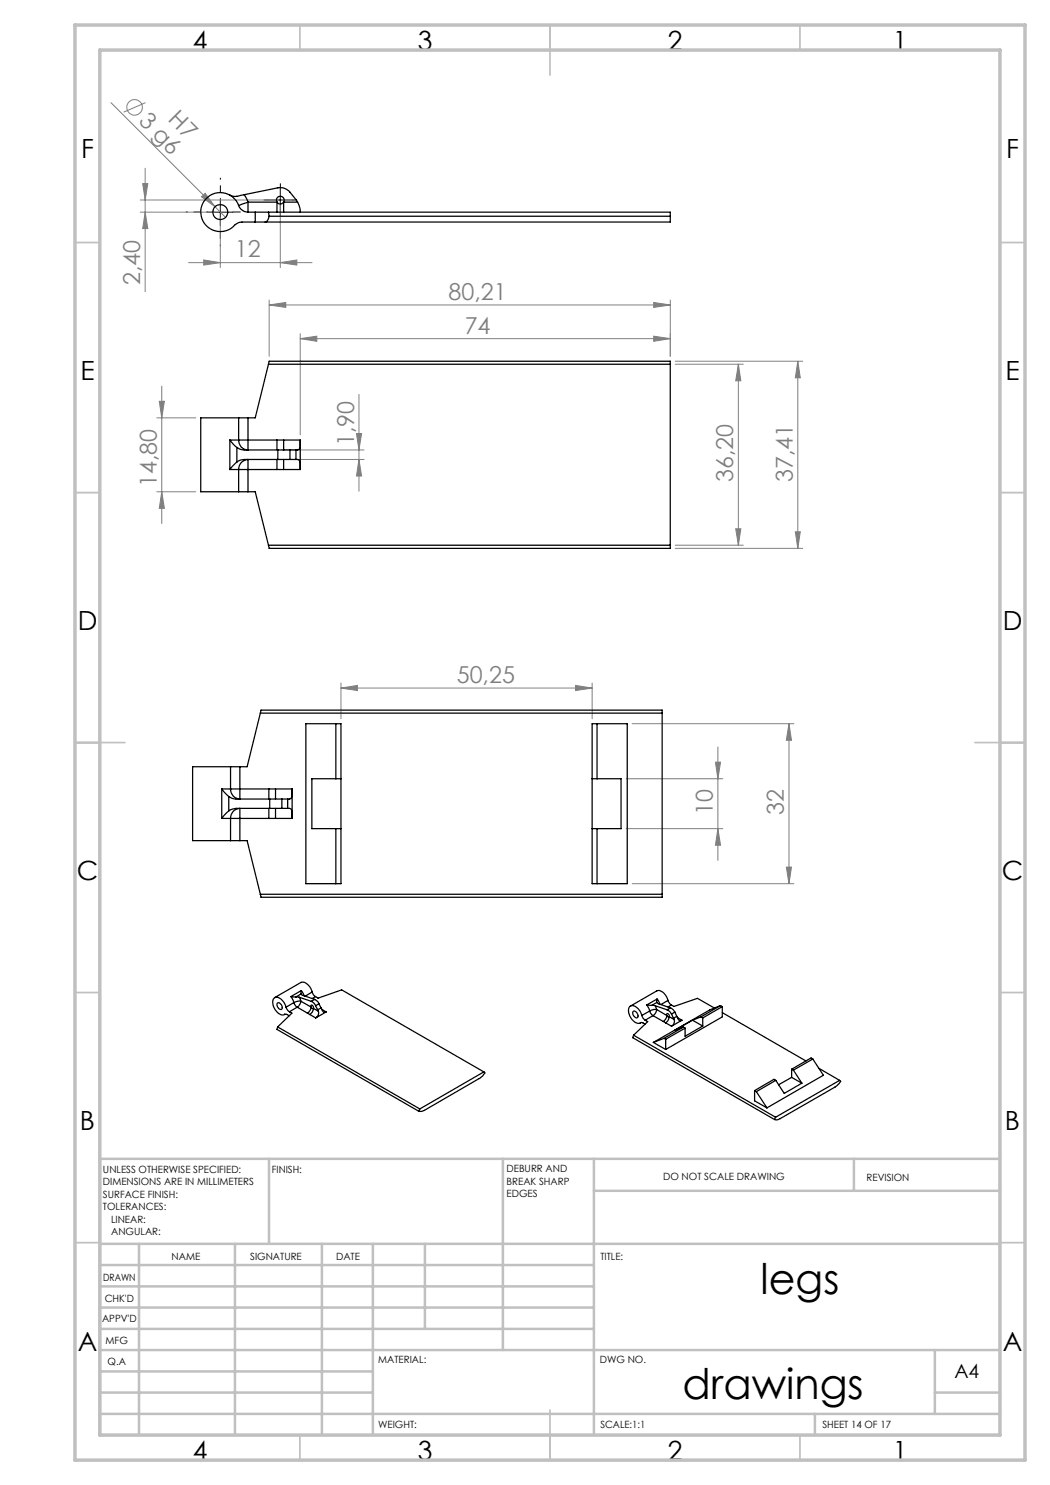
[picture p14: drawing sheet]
<svg xmlns="http://www.w3.org/2000/svg" width="210mm" height="297mm" viewBox="0 0 210 297" stroke-linecap="round" stroke-linejoin="round" font-family="sans-serif">
<defs><g id="words">
<g font-size="8.5">
<text x="152.1" y="258.8">legs</text>
<text x="136.5" y="279.7">drawings</text>
</g>
<g font-size="5.3">
<text x="38.5" y="9.9">4</text>
<text x="83.5" y="9.9">3</text>
<text x="133.6" y="9.9">2</text>
<text x="178.6" y="9.9">1</text>
<text x="16.2" y="31.7">F</text>
<text x="201.2" y="31.7">F</text>
<text x="16.1" y="75.9">E</text>
<text x="201.1" y="75.9">E</text>
<text x="15.5" y="125.9">D</text>
<text x="200.5" y="125.9">D</text>
<text x="15.4" y="175.9">C</text>
<text x="200.4" y="175.9">C</text>
<text x="16" y="225.9">B</text>
<text x="201" y="225.9">B</text>
<text x="15.5" y="270.2">A</text>
<text x="200.5" y="270.2">A</text>
<text x="38.5" y="291.9">4</text>
<text x="83.5" y="291.9">3</text>
<text x="133.6" y="291.9">2</text>
<text x="178.6" y="291.9">1</text>
</g>
<g font-size="4.7" fill="#808080">
<text x="27.5" y="24.5" transform="rotate(45 27.5 24.5)">3 g6</text>
<text x="33.4" y="24.1" transform="rotate(45 33.4 24.1)">H7</text>
<text x="47" y="51.5">12</text>
<text x="28" y="57" transform="rotate(-90 28 57)">2,40</text>
<text x="89.7" y="60">80,21</text>
<text x="92.9" y="66.7">74</text>
<text x="70.8" y="89.2" transform="rotate(-90 70.8 89.2)">1,90</text>
<text x="31.4" y="97.4" transform="rotate(-90 31.4 97.4)">14,80</text>
<text x="146.7" y="96.4" transform="rotate(-90 146.7 96.4)">36,20</text>
<text x="158.6" y="96.4" transform="rotate(-90 158.6 96.4)">37,41</text>
<text x="91.4" y="136.6">50,25</text>
<text x="142.6" y="163" transform="rotate(-90 142.6 163)">10</text>
<text x="156.8" y="163" transform="rotate(-90 156.8 163)">32</text>
</g>
<text font-size="3.9" x="190.9" y="275.5">A4</text>
<g font-size="2">
<text x="20.6" y="234.6">UNLESS OTHERWISE SPECIFIED:</text>
<text x="20.6" y="237.1">DIMENSIONS ARE IN MILLIMETERS</text>
<text x="20.6" y="239.6">SURFACE FINISH:</text>
<text x="54.4" y="234.6">FINISH:</text>
<text x="101.3" y="234.5">DEBURR AND</text>
<text x="101.3" y="237">BREAK SHARP</text>
<text x="101.3" y="239.5">EDGES</text>
<text x="132.6" y="236">DO NOT SCALE DRAWING</text>
<text x="173.3" y="236.2">REVISION</text>
<text x="20.6" y="242.1">TOLERANCES:</text>
<text x="22.2" y="244.6">LINEAR:</text>
<text x="22.2" y="247.1">ANGULAR:</text>
<text x="34.3" y="252">NAME</text>
<text x="50" y="251.9">SIGNATURE</text>
<text x="67.2" y="251.9">DATE</text>
<text x="120.1" y="251.9">TITLE:</text>
<text x="20.6" y="256.1">DRAWN</text>
<text x="20.9" y="260.3">CHK'D</text>
<text x="20.4" y="264.4">APPV'D</text>
<text x="21.1" y="268.8">MFG</text>
<text x="21.5" y="273">Q.A</text>
<text x="75.6" y="272.5">MATERIAL:</text>
<text x="120" y="272.5">DWG NO.</text>
<text x="75.6" y="285.5">WEIGHT:</text>
<text x="120.1" y="285.6">SCALE:1:1</text>
<text x="164.5" y="285.6">SHEET 14 OF 17</text>
</g>
</g></defs>
<g fill="none" stroke="#808080" stroke-width=".2">
<path d="M22.2 20.5l20.8 20.8M28.5 36.7h1.1l-.6 3.3zM29 33.7v24.6M29.1 20.5l-4.4 1.9M40.3 39.4l.7-.7 2 2.6zM28 42.4h15M28 40h27.1M29 42.4l.6 3.3h-1.1zM37.7 52.5h24.7M40.7 52l3.4 .5-3.4 .5zM43 41.3l2.1 2.2M44.1 43.4v10.1"/>
<path d="M56.1 52.5l3.3-.5v1zM56.1 41v12.5M32.3 77.2v27.5M53.8 61l3.4-.5v1zM53.8 60v11.3M53.8 61h80.3M60 67.7l3.4-.5v1.1zM60 66.7v20.3M60 67.7h74.1M71.8 78.9v19.3M130.7 67.2l3.4 .5-3.4 .6zM130.7 60.5l3.4 .5-3.4 .5z"/>
<path d="M134.1 60v11.3M135 72.2h25.5M135 72.8h13.7M147.7 72.8v36.2M147.7 72.8l.5 3.4h-1.1zM159.6 72.2l.5 3.4h-1zM159.6 72.2v37.5M31.4 83.6h7.8M31.4 98.4h7.8M31.9 80.3h1l-.6 3.3zM32.3 98.4l.6 3.3h-1zM56.6 90h16.2"/>
<path d="M56.6 91.9h16.2M71.3 86.7h1l-.5 3.3zM71.8 91.9l.5 3.3h-1zM135 109.7h25.5M135 109h13.7M147.1 105.8h1.1l-.5 3.2zM159.1 106.4h1l-.5 3.3zM68.2 137.6l3.3-.5v1zM68.2 136.6v7.2M68.2 137.6h50.2M115.1 137.1l3.3 .5-3.3 .5zM118.4 136.6v7.2"/>
<path d="M125.2 155.7h19.4M126.4 144.7h32.4M143.1 152.4h1l-.5 3.3zM143.6 149.4v22.7M157.8 144.7v32M157.8 144.7l.5 3.4h-1zM125.2 165.7h19.4M126.4 176.7h32.4M143.6 165.7l.5 3.3h-1zM157.3 173.4h1l-.5 3.3z"/>
<circle cx="26.9" cy="21.5" r="1.55"/>
</g>
<path d="M56.1 37.5v-.8M46.6 42.4h1.5M53.6 40h-.8M56.1 42.5v.8M58.6 40h.7" fill="none" stroke="#000" stroke-width=".2" stroke-dasharray="15.2 1.3 1.3 1.3"/>
<path d="M44.1 39.9v-4.3M41.6 42.4h-4.4M44.1 44.9v4.3" fill="none" stroke="#000" stroke-width=".2" stroke-dasharray="15.2 1.3 1.3 1.3" stroke-dashoffset="15"/>
<path d="M44.1 39.9v5M56.1 37.5v5M41.6 42.4h5M53.6 40h5" fill="none" stroke="#000" stroke-width=".2"/>
<g fill="none" stroke="#c0c0c0" stroke-width=".35">
<path d="M60 5v5M110 5v10M160 5v5M15 48.5h5M200 48.5h5M15 98.5h5M200 98.5h5M15 148.5h10M195 148.5h10M15 198.5h5M200 198.5h5M15 248.5h5"/>
<path d="M200 248.5h5M60 287v5M110 282v10M160 287v5"/>
</g>
<g fill="none" stroke="#c0c0c0" stroke-width=".5">
<path d="M53.8 231.8v17M100.6 231.8v38.2M118.8 231.8v55.2M118.8 238.2h81.2M170.8 231.8v6.4M200 231.8h-180v55.2M20 248.8h180M20 257.3h98.8M20 253h98.8M27.8 248.8v38.2M47 248.8v38.2M64.4 248.8v38.2"/>
<path d="M74.6 248.8v38.2M85 248.8v17M20 265.8h98.8M20 261.5h98.8M20 278.5h54.6M20 274.3h54.6M20 270h180M187 278.5h13M187 270v12.8M20 282.8h180M163 282.8v4.2"/>
</g>
<path d="M15 5h190v287h-190zM20 10h180v277h-180z" fill="none" stroke="#c0c0c0" stroke-width=".7"/>
<g fill="#808080">
<path d="M40.3 39.4l.7-.7 2 2.6z"/>
<path d="M40.7 52l3.4 .5-3.4 .5zM56.1 52.5l3.3-.5v1zM68.2 137.6l3.3-.5v1zM115.1 137.1l3.3 .5-3.3 .5z"/>
<path d="M53.8 61l3.4-.5v1zM130.7 60.5l3.4 .5-3.4 .5z"/>
<path d="M159.1 106.4h1l-.5 3.3zM159.6 72.2l.5 3.4h-1z"/>
<path d="M29 42.4l.6 3.3h-1.1zM28.5 36.7h1.1l-.6 3.3zM143.6 165.7l.5 3.3h-1zM143.1 152.4h1l-.5 3.3zM157.3 173.4h1l-.5 3.3zM157.8 144.7l.5 3.4h-1z"/>
<path d="M71.3 86.7h1l-.5 3.3zM71.8 91.9l.5 3.3h-1z"/>
<path d="M147.7 72.8l.5 3.4h-1.1zM147.1 105.8h1.1l-.5 3.2zM31.9 80.3h1l-.6 3.3zM32.3 98.4l.6 3.3h-1z"/>
<path d="M60 67.7l3.4-.5v1.1zM130.7 67.2l3.4 .5-3.4 .6z"/>
</g>
<g fill="none" stroke="#000" stroke-width=".25">
<path d="M48.8 38.9l-1.8 .4-1-.3M48.8 38.9l.8 1.5M48.8 38.9l6.8-1.3a2.52 2.52 0 0 1 2.4 .8l1.5 2M47.7 41.1a3.9 3.9 0 0 0-5.6-2.1 3.9 3.9 0 0 0-1 5.9 3.9 3.9 0 0 0 6 0l.7-.4 .6-.1h85.7v-1.2M47.7 41.1a2.1 2.1 0 0 0 1.9 1.3M49.6 40.4v2M49.6 40.4l-1.9 .7M49.6 42.4h84.5v.8M49.6 40.4h5.8M51 42.4v2M53.7 42.4l.1 .8M53.8 43.2l-.3 .9-.4 .3"/>
<path d="M53.8 43.2h80.3M55.4 40.4a.81 .81 0 0 0 1.3 0M55.4 40.4v2M55.4 40.4a.78 .78 0 0 1 .7-1.1 .78 .78 0 0 1 .6 1.1M56.7 40.4v2M56.7 40.4h2.8M59.5 40.4l.5 1.2v.8M53.7 72.8l.1-.6h80.3v37.5h-80.3l-.1-.7M53.7 72.8l-2.7 10.8h-1.4M53.7 72.8h80.4M46 93.9h1.7M46 88h1.7"/>
<path d="M46 88l1.4 1.5M46 88v5.9M47.4 89.5l.6 .3 .8 .2h6.8M47.4 92.4l-1.4 1.5M47.4 89.5v2.9M47.7 83.6h-7.6v14.8h7.6M47.7 93.9a1.87 1.87 0 0 1 1.9-2v2M47.7 88a1.82 1.82 0 0 0 1.9 2v-2M47.7 88h1.9M47.7 93.9h1.9M47.7 83.6h1.9M47.7 98.4h1.9"/>
<path d="M47.7 83.6v4.4M47.7 93.9v4.5M49.6 93.9h5.8M49.6 88h5.8M49.6 83.6v4.4M49.6 93.9v4.5M49.6 98.4h1.4l2.7 10.6M55.4 88h1.3M55.4 88v2M55.4 93.9h1.3M55.4 91.9v2M55.6 90h2.4"/>
<path d="M55.6 91.9h2.4M55.6 91.9h-6.8l-.7 .1-.7 .4M55.6 90v1.9M56.7 91.9v2M56.7 88v2M56.7 93.9h3.3M56.7 88h3.3M58 90v1.9M58 90h1.2M58 91.9h1.2M59.2 91.9h.3a1.05 1.05 0 0 1 .5 1.4v.6M59.2 90v1.9"/>
<path d="M60 88a2.48 2.48 0 0 1-.2 1.9l-.6 .1M60 88v5.9M53.7 109h80.4M44.3 157.8h1.8M44.3 157.8l1.5 1.5M44.3 157.8v5.9M45.8 159.3l.6 .4 .8 .1h6.7M45.8 159.3v2.9M46.1 153.3h-7.6v14.8h7.6M46.1 157.8a1.87 1.87 0 0 0 1.9 2v-2M46.1 157.8h1.9M46.1 153.3h1.9"/>
<path d="M46.1 153.3v4.5M48 157.8h5.8M48 153.3v4.5M52.1 142.6l-2.7 10.7h-1.4M52.1 142.6h80.3M52.1 142.6l.1-.6h80.2v37.5h-80.2l-.1-.6M53.8 157.8v2M53.8 157.8h1.3M53.9 159.8h2.5M53.9 159.8v1.9M55.1 157.8v2M55.1 157.8h3.3"/>
<path d="M56.4 159.8v1.9M56.4 159.8h1.1M57.5 159.8v1.9M58.4 157.8a2.64 2.64 0 0 1-.3 1.9l-.6 .1M58.4 157.8v5.9M61.2 144.7h7v32h-7zM67.2 144.7v11M68.2 155.7h-5.8v10h5.8M118.4 144.7h7v32h-7zM118.4 155.7h5.8v10h-5.8M119.4 144.7v11M44.3 163.7h1.8"/>
<path d="M45.8 162.2l-1.5 1.5M46.1 163.7a1.82 1.82 0 0 1 1.9-2v2M46.1 163.7h1.9M46.1 168.1h1.9M46.1 163.7v4.4M48 163.7h5.8M48 163.7v4.4M48 168.1h1.4l2.7 10.8M52.1 178.9h80.3M53.8 161.7v2M53.8 163.7h1.3M53.9 161.7h2.5"/>
<path d="M53.9 161.7h-6.7l-1.4 .5M55.1 161.7v2M55.1 163.7h3.3M56.4 161.7h1.1M57.5 161.7h.4a1.05 1.05 0 0 1 .5 1.4v.6M67.2 165.7v11M119.4 165.7v11M58.2 199.3l.6 1.2M58.2 199.3l1 .1M59.2 199.4l.7 .1M59.9 199.5l.2 .7M59.9 199.5l2.4 .8"/>
<path d="M60.2 198.8l.2 .2 2.5 .9M60.2 198.8l-1 .6M60.3 198.1l-.1 .7M60.3 198.1l.5 1.1M60.3 198.1l-2.1 1.2M62.4 198.4a2.26 2.26 0 0 0-2.1-1.9l-5.4 3M62.4 198.4l.3 .6 .4 .3M62.4 198.4l-1.4 .8M62.9 199.9l.6 .4 .3 .5M62.9 199.9l-.6 .4M63.1 199.3l.5 .3 4.7-1.6 28.5 16.4M63.1 199.3l-.7 .4"/>
<path d="M131.4 199.8v.7M131.4 199.8l.6 1M131.4 199.8l-2.1 1.2M55.5 200.7a.8 .8 0 0 1 .9 .9 .49 .49 0 0 1-.5 .3 .49 .49 0 0 1-.4-.5zM55.5 205.4l28.5 16.4M55.5 205.4l-.1 .5 28.3 16.3M56.9 202.9l.4-.1 .6 .4M56.9 202.9h.1M57 202.8l-.1 .1M57.2 201.4a2.23 2.23 0 0 0-2.2-1.9 1.68 1.68 0 0 0 0 2.5 1.65 1.65 0 0 0 1.9 .9M57.2 201.4l.3 .6 .4 .3M57.9 202.3l.5 .3-2.9 2.8"/>
<path d="M58.8 200.5l.3 .7 .3 .2M58.8 200.5l-1.6 .9M59.4 201.4l-1.5 .9M59.4 201.4l2.1 1.2M60.1 200.2a1.62 1.62 0 0 1-.7 1.2M60.1 200.2l-.8 .1-.5 .2M60.1 200.2l2.1 1.2M61.5 202.6l.5 .3M62 202.9l1.1 .7M62.2 201.4a.26 .26 0 0 1 .1-.4 .26 .26 0 0 1 .4 .3v.4M62.2 201.4l.2 .2 .3 .1M62.2 201.4a1.6 1.6 0 0 1-.7 1.2"/>
<path d="M62.3 200.3l.6 .4 .2 .5M62.7 201.7a1.6 1.6 0 0 1-.7 1.2M62.7 201.7l1 .5M63.1 201.2l.4 .8M63.5 202l.2 .2M63.7 202.2a1.2 1.2 0 0 1-.6 1.4M63.8 200.8l.4 .8M63.8 200.8l-.7 .4M64.2 201.6l.1 .3M64.2 201.6l-.7 .4M64.3 201.9a.63 .63 0 0 0 .9 .5M64.3 201.9l.9 .5"/>
<path d="M65.2 202.4l-2.1 1.2M96.8 214.4l.2 .2-1 1-11.1 6.5-.6 .2-.6-.1M96.8 214.4l-12.8 7.4M126.6 202.3a.79 .79 0 0 1 .8 .4 .79 .79 0 0 1 0 .8 .93 .93 0 0 1-.8-1.2zM126.7 207l28.4 16.4M126.7 207l-.2 .5 28.4 16.4M128.1 204.6h.1M128.1 204.6l.3-.1 .6 .3M128.4 203.1a2.33 2.33 0 0 0-2.2-1.9 1.58 1.58 0 0 0-.1 2.2 1.67 1.67 0 0 0 2 1.2M128.4 203.1l.2 .6 .4 .3M129 204l.5 .3-2.8 2.7M129.3 201l.6 1.2"/>
<path d="M129.3 201l1.1 .1M129.9 202.2l.7 .9M129.9 202.2l-1.5 .9M130.4 201.1l.7 .1M130.6 203.1l-1.6 .9M130.6 203.1l2 1.2M130.7 208.5l2.4 1.4M131.1 201.2l.2 .7M131.1 201.2l2.3 .8M131.3 201.9a1.38 1.38 0 0 1-.7 1.2M131.3 201.9h-.7l-.7 .3M131.3 201.9l2 1.2"/>
<path d="M131.4 200.5l.3 .3 2.4 .8M131.4 200.5l-1 .6M132.6 204.3l.5 .3M132.8 207.7l.3 .2M132.8 207.7l-2.1 .8M133.1 204.6l1.2 .6M133.1 207.9v2M133.3 203.1a.26 .26 0 0 1 .2-.4 .26 .26 0 0 1 .3 .3v.3M133.3 203.1l.4 .3 .1-.1M133.3 203.1a1.38 1.38 0 0 1-.7 1.2M133.4 202l.5 .3 .4 .5M133.6 200.1a2.17 2.17 0 0 0-2.2-1.9l-5.3 3"/>
<path d="M133.6 200.1l.7 .9M133.6 200.1l-1.4 .8M133.8 203.3a1.6 1.6 0 0 1-.7 1.3M133.8 203.3l1 .6M134.1 201.6l.5 .3 .4 .5M134.1 201.6l-.7 .4M134.3 201l.5 .3 4.7-1.6 3.4 1.9M134.3 201l-.7 .4M134.3 202.8l.4 .9M134.7 203.7l.1 .2M134.8 203.9a1.16 1.16 0 0 1-.5 1.3M135 202.4l.4 .9"/>
<path d="M135 202.4l-.7 .4M135.4 203.3l.1 .2M135.4 203.3l-.7 .4M135.5 203.5a.59 .59 0 0 0 .9 .5M135.5 203.5l.9 .5M136.4 204l-2.1 1.2M136.7 205.4l-3.9 2.3M136.7 205.4l.3 .2M137 205.6l-3.9 2.3M138.5 204l-3.5 2.1 1.7-.7M138.5 204l2 1.2M140.2 203.4l-1.7 .6"/>
<path d="M140.2 203.4l.3 .2M140.5 205.2l-3.5 2.1v-1.7M140.5 203.6v1.6M144.1 201.1l-2.1 .9-11.3 6.5M144.1 201.1l-3.9 2.3M144.1 201.1l.4 .2M144.5 201.3v2.1l-11.4 6.5M144.5 202.5l16.7 9.7M144.5 201.3l-4 2.3M150.9 218.1v2.1l2.5 1.4M150.9 218.1l.4 .2M151.3 218.3l2.1 3.3"/>
<path d="M155.2 216.1l-3.9 2.2M155.2 216.1l1.6 2.6 3.6-2.1M155.2 216.1l-.4-.2-3.9 2.2M158.3 215.5l2.1 1.1M158.3 215.5l-2.6 1.5M158.3 213.9l.4 .1M158.3 213.9v1.6M158.7 214l1.7 2.6M162.6 211.8l2.1 3.2-11.3 6.6M162.6 211.8l-3.9 2.2M162.6 211.8l-.4-.2-3.9 2.3M163.8 213.7l4.1 2.4"/>
<path d="M167.9 216.1l.2 .2-1.1 1.1-11 6.3a1.14 1.14 0 0 1-1.1 .2M167.9 216.1l-12.8 7.3M84 221.8l-.3 .4M155.1 223.4l-.2 .5"/>
<circle cx="44" cy="42.4" r="1.5"/>
</g>
<use href="#words"/>
</svg>
